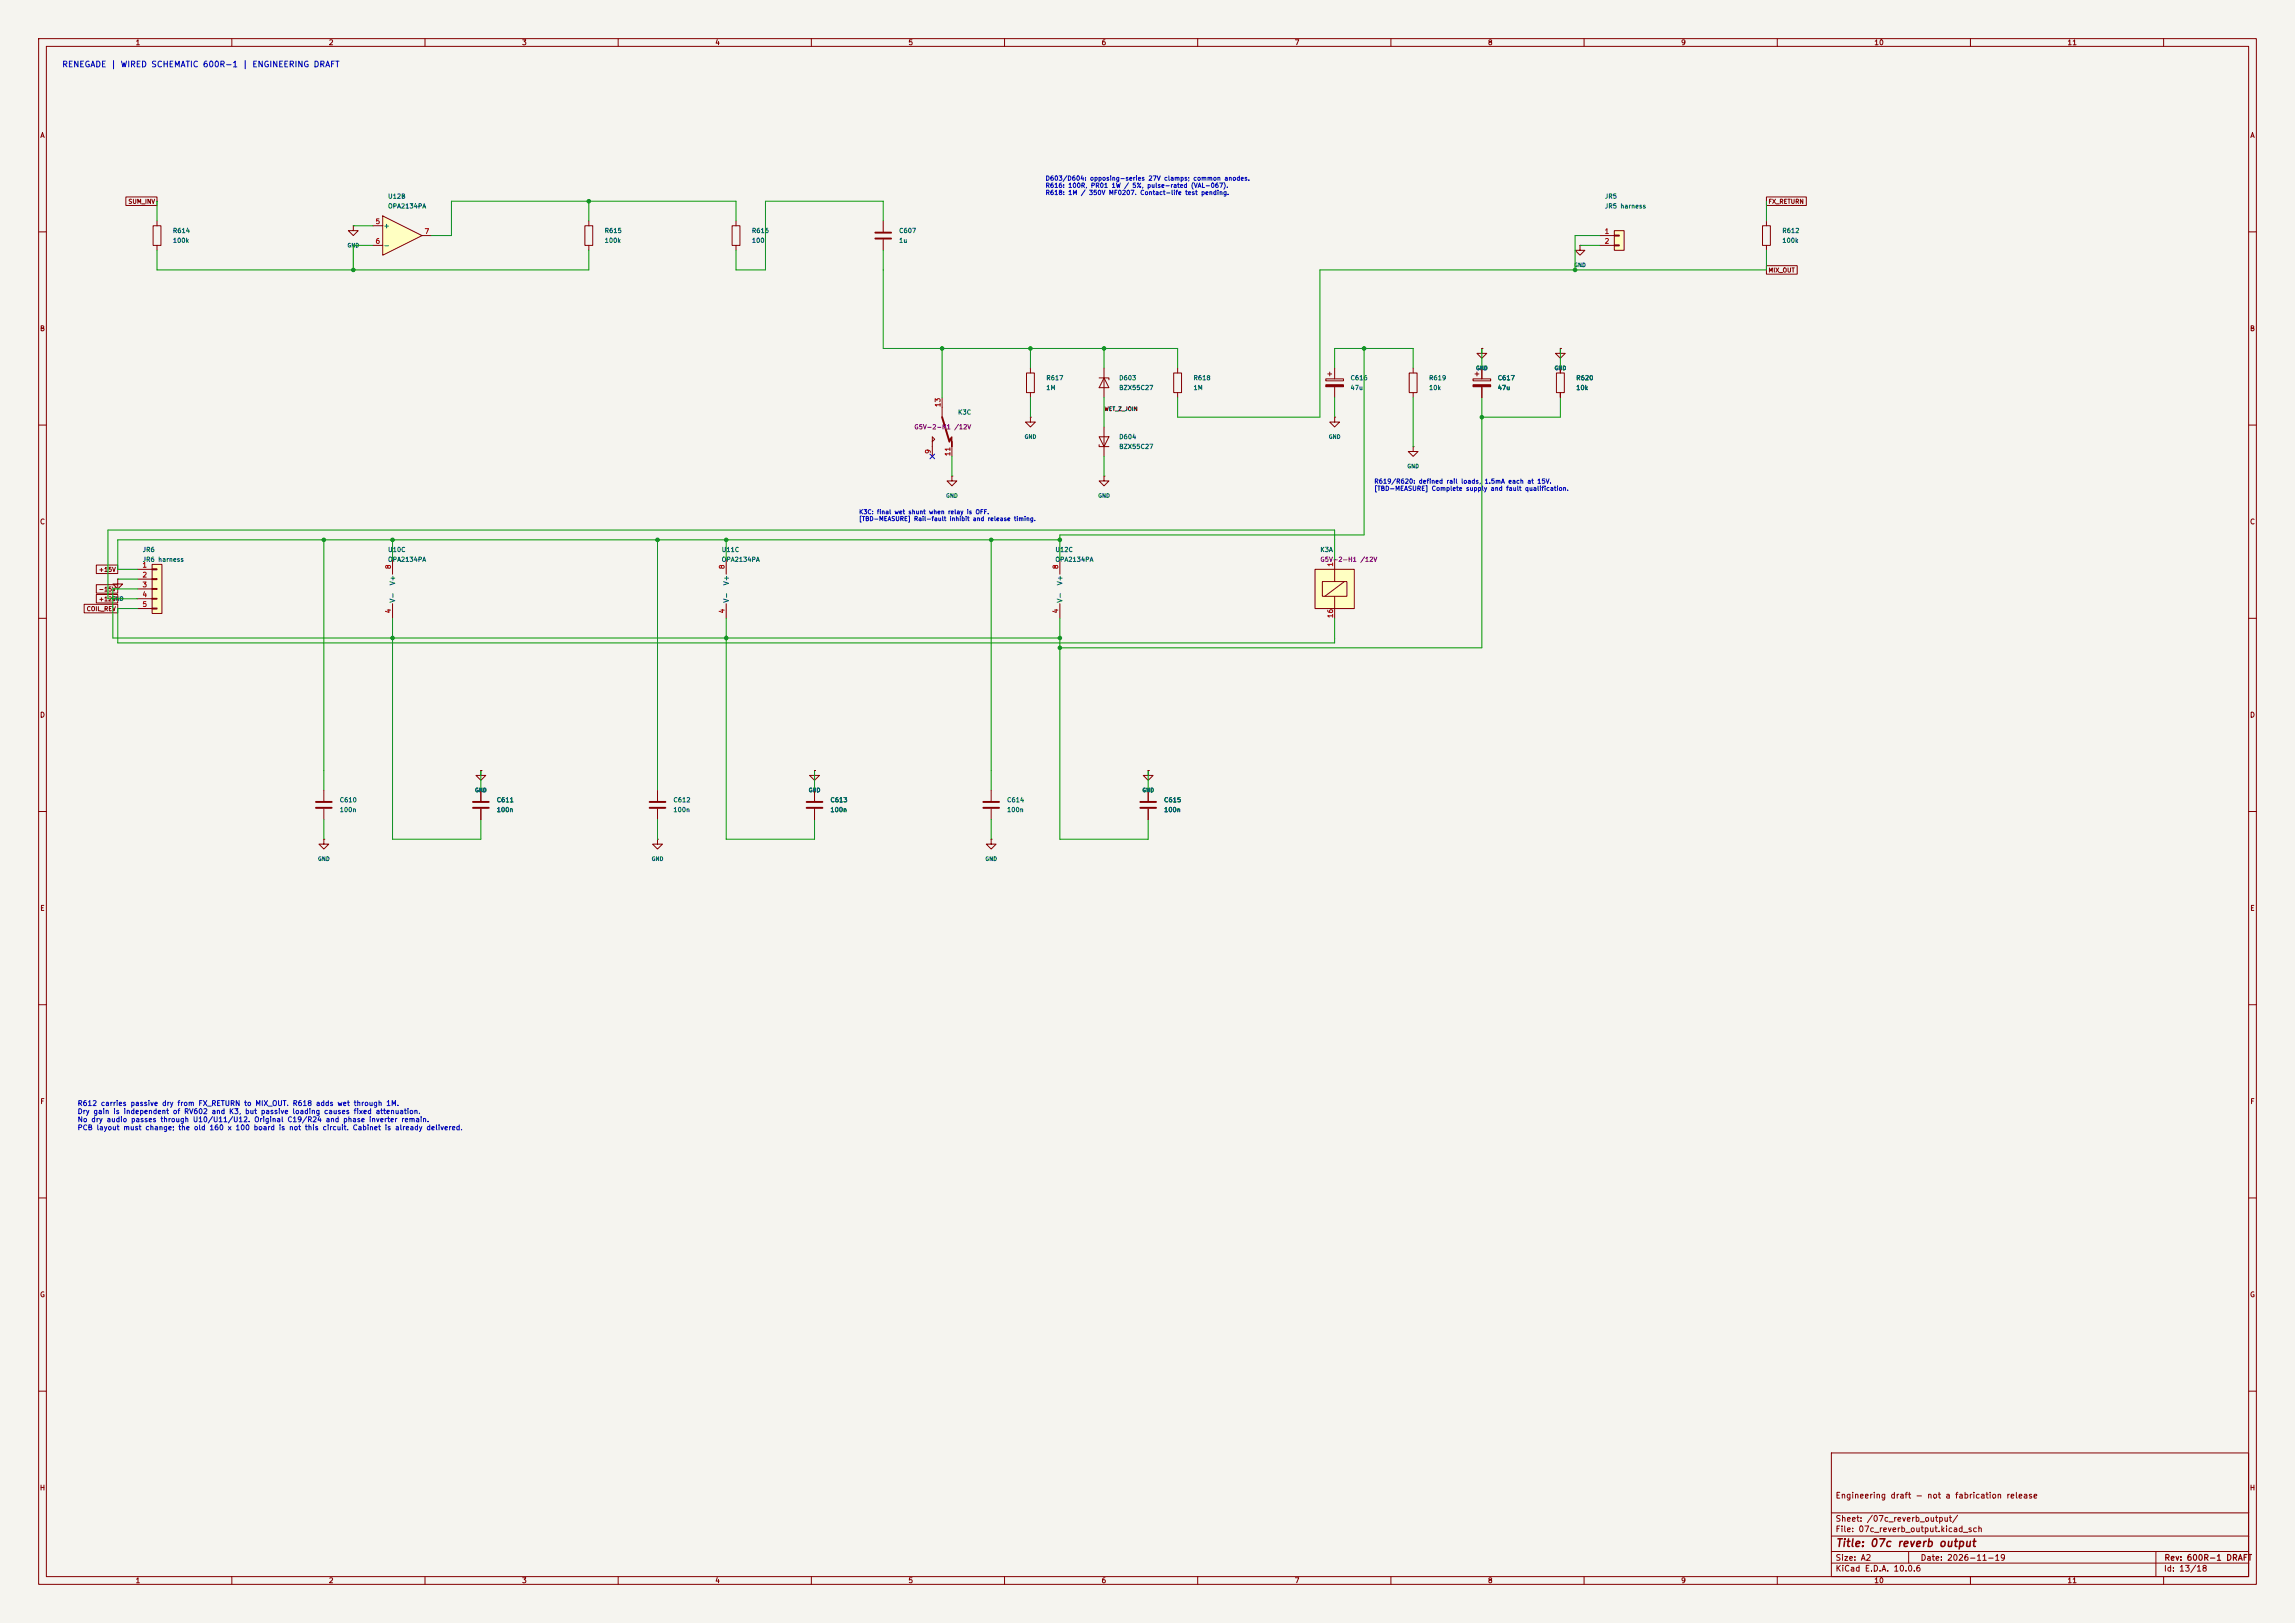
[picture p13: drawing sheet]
<svg xmlns="http://www.w3.org/2000/svg" width="594mm" height="420mm" viewBox="0 0 594 420" stroke-linecap="round" stroke-linejoin="round" font-family="sans-serif">
<defs><g id="words">
<text font-size="2" fill="#840000" x="475" y="400.8">Title: 07c reverb output</text>
<text font-size="1.5" fill="#0000c2" x="16" y="17.8">RENEGADE | WIRED SCHEMATIC 600R-1 | ENGINEERING DRAFT</text>
<g font-size="1.5" fill="#840000">
<text x="475" y="388.1">Engineering draft - not a fabrication release</text>
<text x="475" y="394.1">Sheet: /07c_reverb_output/</text>
<text x="475" y="396.8">File: 07c_reverb_output.kicad_sch</text>
<text x="475" y="407">KiCad E.D.A. 10.0.6</text>
<text x="475" y="404.2">Size: A2</text>
<text x="497" y="404.2">Date: 2026-11-19</text>
<text x="560" y="407">Id: 13/18</text>
<text x="560.1" y="404.2">Rev: 600R-1 DRAFT</text>
</g>
<g font-size="1.3" fill="#840000">
<text x="35" y="12">1</text>
<text x="85" y="12">2</text>
<text x="135" y="12">3</text>
<text x="185" y="12">4</text>
<text x="235" y="12">5</text>
<text x="285" y="12">6</text>
<text x="335" y="12">7</text>
<text x="385" y="12">8</text>
<text x="435" y="12">9</text>
<text x="485" y="12">10</text>
<text x="535" y="12">11</text>
<text x="10.3" y="36">A</text>
<text x="582.3" y="36">A</text>
<text x="10.2" y="86">B</text>
<text x="582.2" y="86">B</text>
<text x="10.2" y="136">C</text>
<text x="582.2" y="136">C</text>
<text x="10.2" y="186">D</text>
<text x="582.2" y="186">D</text>
<text x="10.3" y="236">E</text>
<text x="582.3" y="236">E</text>
<text x="10.3" y="286">F</text>
<text x="582.3" y="286">F</text>
<text x="10.2" y="336">G</text>
<text x="582.2" y="336">G</text>
<text x="10.2" y="386">H</text>
<text x="582.2" y="386">H</text>
<text x="35" y="410">1</text>
<text x="85" y="410">2</text>
<text x="135" y="410">3</text>
<text x="185" y="410">4</text>
<text x="235" y="410">5</text>
<text x="285" y="410">6</text>
<text x="335" y="410">7</text>
<text x="385" y="410">8</text>
<text x="435" y="410">9</text>
<text x="485" y="410">10</text>
<text x="535" y="410">11</text>
</g>
<g font-size="1.3" fill="#a90000">
<text x="97.1" y="58.3">5</text>
<text x="97.1" y="63.4">6</text>
<text x="109.8" y="60.8">7</text>
<text x="415.2" y="60.8">1</text>
<text x="415.2" y="63.4">2</text>
<text x="243.7" y="105.5" transform="rotate(-90 243.7 105.5)">13</text>
<text x="241.2" y="117.6" transform="rotate(-90 241.2 117.6)">9</text>
<text x="246.2" y="118.2" transform="rotate(-90 246.2 118.2)">11</text>
<text x="36.7" y="147.2">1</text>
<text x="36.7" y="149.7">2</text>
<text x="101.5" y="147.4" transform="rotate(-90 101.5 147.4)">8</text>
<text x="187.8" y="147.4" transform="rotate(-90 187.8 147.4)">8</text>
<text x="274.2" y="147.4" transform="rotate(-90 274.2 147.4)">8</text>
<text x="345.3" y="146.8" transform="rotate(-90 345.3 146.8)">1</text>
<text x="36.7" y="152.3">3</text>
<text x="36.7" y="154.8">4</text>
<text x="36.7" y="157.3">5</text>
<text x="101.5" y="158.8" transform="rotate(-90 101.5 158.8)">4</text>
<text x="187.8" y="158.8" transform="rotate(-90 187.8 158.8)">4</text>
<text x="274.2" y="158.8" transform="rotate(-90 274.2 158.8)">4</text>
<text x="345.3" y="160.1" transform="rotate(-90 345.3 160.1)">16</text>
</g>
<g font-size="1.3" fill="#006464">
<text x="99.2" y="59.4">+</text>
<text x="99.2" y="64.5">-</text>
<text x="102.6" y="151.6" transform="rotate(-90 102.6 151.6)">V+</text>
<text x="188.9" y="151.6" transform="rotate(-90 188.9 151.6)">V+</text>
<text x="275.3" y="151.6" transform="rotate(-90 275.3 151.6)">V+</text>
<text x="102.6" y="156.1" transform="rotate(-90 102.6 156.1)">V-</text>
<text x="188.9" y="156.1" transform="rotate(-90 188.9 156.1)">V-</text>
<text x="275.3" y="156.1" transform="rotate(-90 275.3 156.1)">V-</text>
</g>
<g font-size="1.3" fill="#0000c2">
<text x="20" y="286.5">R612 carries passive dry from FX_RETURN to MIX_OUT. R618 adds wet through 1M.</text>
<text x="20" y="288.6">Dry gain is independent of RV602 and K3, but passive loading causes fixed attenuation.</text>
<text x="20" y="290.7">No dry audio passes through U10/U11/U12. Original C19/R24 and phase inverter remain.</text>
<text x="20" y="292.8">PCB layout must change; the old 160 x 100 board is not this circuit. Cabinet is already delivered.</text>
</g>
<g font-size="1.2" fill="#0000c2">
<text x="270.5" y="47">D603/D604: opposing-series 27V clamps; common anodes.</text>
<text x="270.5" y="48.9">R616: 100R, PR01 1W / 5%, pulse-rated (VAL-067).</text>
<text x="270.5" y="50.7">R618: 1M / 350V MF0207. Contact-life test pending.</text>
<text x="355.6" y="125.4">R619/R620: defined rail loads,</text>
<text x="384.1" y="125.4">1.5mA each at 15V.</text>
<text x="355.6" y="127.3">[TBD-MEASURE] Complete supply and fault qualification.</text>
</g>
<g font-size="1.2" fill="#006464">
<text x="100.3" y="51.7">U12B</text>
<text x="415.3" y="51.7">JR5</text>
<text x="100.3" y="54.2">OPA2134PA</text>
<text x="415.3" y="54.2">JR5 harness</text>
<text x="44.6" y="60.6">R614</text>
<text x="44.6" y="63.1">100k</text>
<text x="156.4" y="60.6">R615</text>
<text x="156.4" y="63.1">100k</text>
<text x="194.5" y="60.6">R616</text>
<text x="194.5" y="63.1">100</text>
<text x="232.6" y="60.6">C607</text>
<text x="232.6" y="63.1">1u</text>
<text x="461.2" y="60.6">R612</text>
<text x="461.2" y="63.1">100k</text>
<text x="270.7" y="98.7">R617</text>
<text x="270.7" y="101.2">1M</text>
<text x="289.5" y="98.7">D603</text>
<text x="289.5" y="101.2">BZX55C27</text>
<text x="308.8" y="98.7">R618</text>
<text x="308.8" y="101.2">1M</text>
<text x="349.4" y="98.7">C616</text>
<text x="349.4" y="101.2">47u</text>
<text x="369.7" y="98.7">R619</text>
<text x="369.7" y="101.2">10k</text>
<text x="387.5" y="98.7">C617</text>
<text x="387.5" y="101.2">47u</text>
<text x="407.8" y="98.7">R620</text>
<text x="407.8" y="101.2">10k</text>
<text x="247.8" y="107.6">K3C</text>
<text x="289.5" y="113.9">D604</text>
<text x="289.5" y="116.4">BZX55C27</text>
<text x="36.8" y="143.1">JR6</text>
<text x="100.3" y="143.1">U10C</text>
<text x="186.7" y="143.1">U11C</text>
<text x="273" y="143.1">U12C</text>
<text x="341.6" y="143.1">K3A</text>
<text x="36.8" y="145.7">JR6 harness</text>
<text x="100.3" y="145.7">OPA2134PA</text>
<text x="186.7" y="145.7">OPA2134PA</text>
<text x="273" y="145.7">OPA2134PA</text>
<text x="87.8" y="207.9">C610</text>
<text x="128.4" y="207.9">C611</text>
<text x="174.2" y="207.9">C612</text>
<text x="214.8" y="207.9">C613</text>
<text x="260.5" y="207.9">C614</text>
<text x="301.2" y="207.9">C615</text>
<text x="87.8" y="210.4">100n</text>
<text x="128.4" y="210.4">100n</text>
<text x="174.2" y="210.4">100n</text>
<text x="214.8" y="210.4">100n</text>
<text x="260.5" y="210.4">100n</text>
<text x="301.2" y="210.4">100n</text>
</g>
<g font-size="1.2" fill="#840084">
<text x="236.5" y="111.4">G5V-2-H1 /12V</text>
<text x="341.6" y="145.7">G5V-2-H1 /12V</text>
</g>
<g font-size="1.1" fill="#840000">
<text x="33.1" y="53">SUM_INV</text>
<text x="457.6" y="53">FX_RETURN</text>
<text x="457.6" y="70.8">MIX_OUT</text>
<text x="25.5" y="148.2">+15V</text>
<text x="25.5" y="155.9">+12V</text>
<text x="25.5" y="153.3">-15V</text>
<text x="22.3" y="158.4">COIL_REV</text>
</g>
<g font-size="1.1" fill="#0000c2">
<text x="222.2" y="133.3">K3C: final wet shunt when relay is OFF.</text>
<text x="222.2" y="135.1">[TBD-MEASURE] Rail-fault inhibit and release timing.</text>
</g>
<g font-size="1" fill="#006464">
<text x="89.8" y="64.3">GND</text>
<text x="407.3" y="69.3">GND</text>
<text x="381.9" y="96">GND</text>
<text x="402.2" y="96">GND</text>
<text x="265.1" y="113.8">GND</text>
<text x="343.8" y="113.8">GND</text>
<text x="364.1" y="121.4">GND</text>
<text x="244.8" y="129">GND</text>
<text x="284.1" y="129">GND</text>
<text x="28.9" y="155.7">GND</text>
<text x="122.8" y="205.2">GND</text>
<text x="209.2" y="205.2">GND</text>
<text x="295.6" y="205.2">GND</text>
<text x="82.2" y="223">GND</text>
<text x="168.6" y="223">GND</text>
<text x="254.9" y="223">GND</text>
</g>
<text font-size="1" fill="#0f0f0f" x="285.8" y="106.6">WET_Z_JOIN</text>
</g></defs>
<path d="M0 0h594v420h-594z" fill="#f5f4ef" stroke="#f5f4ef" stroke-width=".26"/>
<g fill="none" stroke="#840000" stroke-width=".26">
<path d="M10 10h574v400h-574zM12 12h570v396h-570zM60 10v2M110 10v2M160 10v2M210 10v2M260 10v2M310 10v2M360 10v2M410 10v2M460 10v2M510 10v2"/>
<path d="M560 10v2M228.6 57.2v2.7M456.2 58.4h2v5.1h-2zM457.2 57.2v1.2M10 60h2M228.6 62v2.8M457.2 63.5v1.3M582 60h2M10 110h2M582 110h2M101.6 144.8v3.8M101.6 156.2v3.8"/>
<path d="M10 160h2M582 160h2M10 210h2M256.5 204.5v2.8M256.5 209.3v2.8M297.2 204.5v2.8M297.2 209.3v2.8M582 210h2M10 260h2M582 260h2M10 310h2M582 310h2"/>
<path d="M10 360h2M474 376h108v32h-108zM582 360h2M474 397.5h108M474 391.5h108M60 408v2M110 408v2M160 408v2M210 408v2M260 408v2M310 408v2M360 408v2"/>
<path d="M410 408v2M460 408v2M474 404.5h108M474 401.5h108M494 401.5v3M510 408v2M558 401.5v6.5M560 408v2"/>
</g>
<path d="M226.6 60.2h4M226.6 61.7h4M254.5 207.5h4.1M254.5 209h4.1M295.1 207.5h4.1M295.1 209h4.1" fill="none" stroke="#840000" stroke-width=".51"/>
<path d="M417.8 59.7h2.6v5.1h-2.6z" fill="#ffffc2"/>
<path d="M417.8 59.7h2.6v5.1h-2.6zM414 61h3.8M414 63.5h3.8M417.8 60.8h1.3v.3h-1.3zM417.8 63.4h1.3v.2h-1.3z" fill="none" stroke="#840000" stroke-width=".26"/>
<path d="M340.4 147.3h10.1v10.2h-10.1z" fill="#ffffc2"/>
<g fill="none" stroke="#840000" stroke-width=".26">
<path d="M364.7 96.5h2.1v5.1h-2.1zM365.8 95.3v1.2M381.3 98h4.5v.6h-4.5zM381.8 96.8h1M382.3 96.3v1M383.5 95.3v2.7M365.8 115.6v1.2h1.2l-1.2 1.3-1.3-1.3h1.3M365.8 115.6h.1M365.8 101.6v1.3M383.5 100.1v2.8M30.5 149.9v1.2h1.2l-1.2 1.3-1.3-1.3h1.3M30.5 149.9h.1"/>
<path d="M340.4 147.3h10.1v10.2h-10.1zM342.3 150.5h6.3v3.8h-6.3zM345.4 144.8v5.7M345.4 154.3v5.7M348 150.5l-5.1 3.8"/>
</g>
<path d="M381.3 99.6h4.5v.5h-4.5z" fill="#840000" stroke="#840000" stroke-width=".26"/>
<path d="M39.4 146.1h2.5v12.7h-2.5z" fill="#ffffc2"/>
<g fill="none" stroke="#840000" stroke-width=".26">
<path d="M39.6 58.4h2.1v5.1h-2.1zM40.6 57.2v1.2M91.4 58.4v1.3h1.3l-1.3 1.3-1.2-1.3h1.2M91.4 58.4h.1M40.6 63.5v1.3M408.9 63.5v1.3h1.3l-1.3 1.2-1.2-1.2h1.2M408.9 63.5h.1M265.7 96.5h2v5.1h-2zM266.7 95.3v1.2M284.5 97.8h2.5v.5M285.7 97.8l1.3 2.5h-2.5zM285.7 95.3v7.6"/>
<path d="M303.8 96.5h2v5.1h-2zM304.8 95.3v1.2M343.2 98h4.5v.6h-4.5zM343.7 96.8h1M344.2 96.3v1M345.4 95.3v2.7M383.5 90.2v1.2h1.3l-1.3 1.3-1.2-1.3h1.2M383.5 90.2h.1M402.8 96.5h2.1v5.1h-2.1zM403.9 90.2v1.2h1.2l-1.2 1.3-1.3-1.3h1.3M403.9 90.2h.1M403.9 95.3v1.2"/>
<path d="M241.3 114.3l.6-.6-.6-.7v5.1M243.8 102.9v5.1M246.4 115.6v2.5M266.7 108v1.2h1.3l-1.3 1.3-1.3-1.3h1.3M266.7 108h.1M266.7 101.6v1.3M284.5 115.1v.5h2.5M284.5 113h2.5l-1.3 2.6zM285.7 110.5v7.6M304.8 101.6v1.3M345.4 108v1.2h1.3l-1.3 1.3-1.2-1.3h1.2M345.4 108h.1"/>
<path d="M345.4 100.1v2.8M403.9 101.6v1.3M246.4 123.2v1.3h1.2l-1.2 1.2-1.3-1.2h1.3M246.4 123.2h.1M285.7 123.2v1.3h1.3l-1.3 1.2-1.2-1.2h1.2M285.7 123.2h.1M35.6 147.3h3.8M35.6 149.9h3.8M35.6 152.4h3.8M35.6 154.9h3.8M35.6 157.5h3.8M39.4 146.1h2.5v12.7h-2.5z"/>
<path d="M39.4 147.2h1.2v.2h-1.2zM39.4 149.7h1.2v.3h-1.2zM39.4 152.3h1.2v.2h-1.2zM39.4 154.8h1.2v.3h-1.2zM39.4 157.4h1.2v.2h-1.2zM210.8 199.4v1.3h1.3l-1.3 1.2-1.3-1.2h1.3M210.8 199.4h.1M210.8 204.5v2.8M210.8 209.3v2.8M256.5 217.2v1.2h1.3l-1.3 1.3-1.2-1.3h1.2M256.5 217.2h.1"/>
</g>
<g fill="#840000" stroke="#840000" stroke-width=".26">
<path d="M343.2 99.6h4.5v.5h-4.5z"/>
<path d="M245.7 113.7l.7-.7v2.6v-1.3z"/>
</g>
<path d="M243.8 108l1.9 6.3M208.8 207.5h4.1M208.8 209h4.1" fill="none" stroke="#840000" stroke-width=".51"/>
<path d="M99.1 55.9l10.1 5.1-10.1 5z" fill="#ffffc2"/>
<g fill="none" stroke="#840000" stroke-width=".26">
<path d="M32.6 51h8v2.2h-8zM96.5 58.4h2.6M99.1 55.9l10.1 5.1-10.1 5zM151.4 58.4h2v5.1h-2zM152.4 57.2v1.2M189.5 58.4h2v5.1h-2zM190.5 57.2v1.2M457.2 51h10.3v2.2h-10.3zM96.5 63.5h2.6M109.2 61h2.6M152.4 63.5v1.3M190.5 63.5v1.3"/>
<path d="M457.2 68.7h8v2.3h-8zM383.5 90.2h.1M383.5 95.3v2.7M403.9 90.2h.1M403.9 95.3v1.2M383.5 100.1v2.8M403.9 101.6v1.3M21.8 156.4h8.7v2.2h-8.7zM24.9 153.8h5.6v2.2h-5.6zM24.9 151.3h5.6v2.2h-5.6zM24.9 146.2h5.6v2.2h-5.6zM188 144.8v3.8"/>
<path d="M188 156.2v3.8M274.3 144.8v3.8M274.3 156.2v3.8M124.5 199.4v1.3h1.2l-1.2 1.2-1.3-1.2h1.3M124.5 199.4h.1M210.8 199.4h.1M297.2 199.4v1.3h1.2l-1.2 1.2-1.3-1.2h1.3M297.2 199.4h.1M83.8 217.2v1.2h1.3l-1.3 1.3-1.3-1.3h1.3M83.8 217.2h.1M83.8 204.5v2.8M83.8 209.3v2.8"/>
<path d="M124.5 204.5v2.8M124.5 209.3v2.8M170.2 217.2v1.2h1.2l-1.2 1.3-1.3-1.3h1.3M170.2 217.2h.1M170.2 204.5v2.8M170.2 209.3v2.8M210.8 204.5v2.8M210.8 209.3v2.8M297.2 204.5v2.8M297.2 209.3v2.8"/>
</g>
<path d="M81.8 207.5h4.1M81.8 209h4.1M122.4 207.5h4.1M122.4 209h4.1M168.1 207.5h4.1M168.1 209h4.1" fill="none" stroke="#840000" stroke-width=".51"/>
<g fill="none" stroke="#009600" stroke-width=".26">
<path d="M40.6 52.1v5.1M91.4 58.4h5.1M152.4 52.1v5.1M190.5 57.2v-5.1h-73.7v8.9h-5M228.6 57.2v-5.1h-30.5v17.8h-7.6v-5.1M457.2 52.1v5.1M40.6 64.8v5.1h111.8v-5.1M96.5 63.5h-5.1v6.4M228.6 64.8v25.4h76.2v5.1M408.9 63.5h5.1M414 61h-6.3v8.9M457.2 64.8v5.1h-115.6v38.1h-36.8v-5.1"/>
<path d="M243.8 90.2v12.7M266.7 90.2v5.1M285.7 90.2v5.1M345.4 95.3v-5.1h20.4v5.1M353.1 90.2v48.2h-78.8v6.4M383.5 90.2v5.1M403.9 90.2v5.1M246.4 118.1v5.1M266.7 102.9v5.1M285.7 102.9v7.6M285.7 118.1v5.1M345.4 102.9v5.1"/>
<path d="M365.8 102.9v12.7M383.5 102.9v64.7h-109.2M403.9 102.9v5.1h-20.4M83.8 139.7v64.8M101.6 139.7v5.1M170.2 139.7v64.8M188 139.7v5.1M256.5 139.7v64.8M274.3 139.7h-243.8v7.6h5.1M30.5 149.9h5.1M35.6 152.4h-6.4v12.7h245.1M35.6 157.5h-5.1v8.9h314.9v-6.4"/>
<path d="M345.4 144.8v-7.6h-317.5v17.7h7.7M101.6 160v57.2h22.9v-5.1M188 160v57.2h22.8v-5.1M274.3 160v57.2h22.9v-5.1M124.5 199.4v5.1M210.8 199.4v5.1M297.2 199.4v5.1M83.8 212.1v5.1M170.2 212.1v5.1M256.5 212.1v5.1"/>
</g>
<path d="M240.7 117.5l1.2 1.2M241.9 117.5l-1.2 1.2" fill="none" stroke="#000084" stroke-width=".26"/>
<g fill="#009600" stroke="#009600" stroke-width=".26">
<circle cx="407.7" cy="69.9" r=".46"/>
<circle cx="383.5" cy="108" r=".46"/>
<circle cx="353.1" cy="90.2" r=".46"/>
<circle cx="152.4" cy="52.1" r=".46"/>
<circle cx="188" cy="139.7" r=".46"/>
<circle cx="170.2" cy="139.7" r=".46"/>
<circle cx="188" cy="165.1" r=".46"/>
<circle cx="101.6" cy="165.1" r=".46"/>
<circle cx="243.8" cy="90.2" r=".46"/>
<circle cx="256.5" cy="139.7" r=".46"/>
<circle cx="266.7" cy="90.2" r=".46"/>
<circle cx="285.7" cy="90.2" r=".46"/>
<circle cx="91.4" cy="69.9" r=".46"/>
<circle cx="101.6" cy="139.7" r=".46"/>
<circle cx="83.8" cy="139.7" r=".46"/>
<circle cx="274.3" cy="139.7" r=".46"/>
<circle cx="274.3" cy="165.1" r=".46"/>
<circle cx="274.3" cy="167.6" r=".46"/>
</g>
<use href="#words"/>
</svg>
